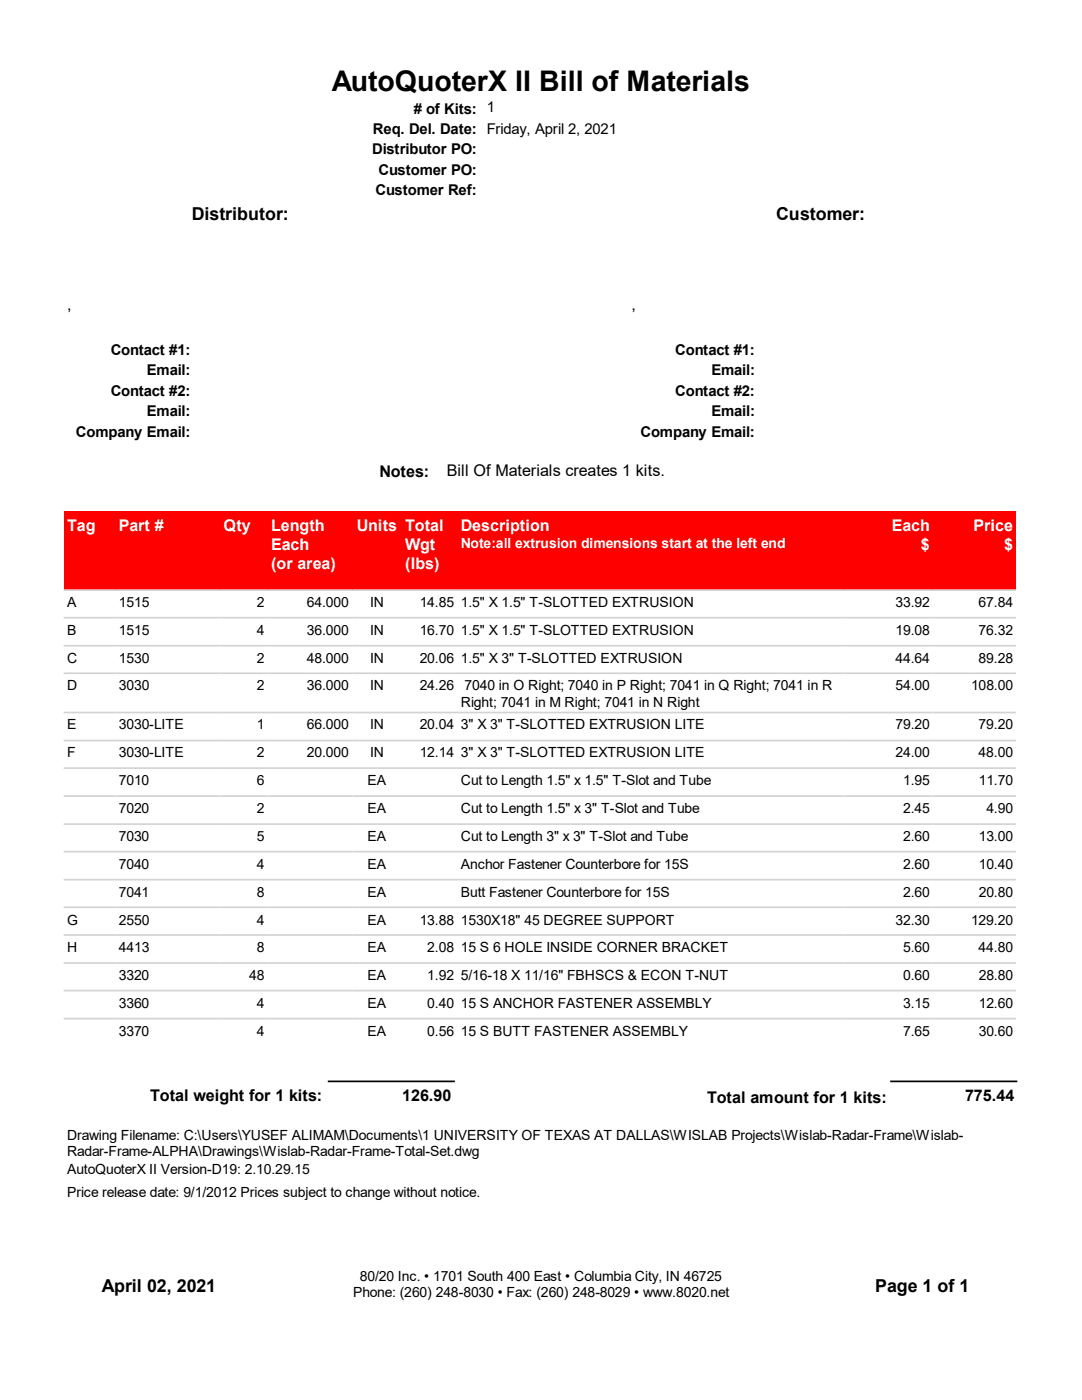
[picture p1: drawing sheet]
<svg xmlns="http://www.w3.org/2000/svg" width="216mm" height="279mm" viewBox="0 0 216 279" stroke-linecap="round" stroke-linejoin="round" font-family="sans-serif">
<defs><g id="words">
<text font-size="5.7" x="66.2" y="18.1">AutoQuoterX II Bill of Materials</text>
<g font-size="3.6">
<text x="38.3" y="43.9">Distributor:</text>
<text x="154.9" y="43.9">Customer:</text>
<text x="20.3" y="257.9">April 02, 2021</text>
<text x="174.6" y="257.9">Page 1 of 1</text>
</g>
<g font-size="3.2">
<text x="13.4" y="61.9">,</text>
<text x="126" y="61.9">,</text>
<text x="75.7" y="95.3">Notes:</text>
<text x="89.2" y="95.1">Bill Of Materials creates 1 kits.</text>
<text x="30" y="219.7">Total weight for 1 kits:</text>
<text x="80.3" y="219.7">126.90</text>
<text x="141.1" y="220.1">Total amount for 1 kits:</text>
<text x="192.6" y="219.7">775.44</text>
</g>
<g font-size="3.2" fill="#fff">
<text x="13.4" y="106">Tag</text>
<text x="23.7" y="106">Part #</text>
<text x="44.6" y="106">Qty</text>
<text x="54.1" y="106">Length</text>
<text x="71.2" y="106">Units</text>
<text x="80.9" y="106">Total</text>
<text x="91.9" y="106">Description</text>
<text x="177.9" y="106">Each</text>
<text x="194.3" y="106">Price</text>
<text x="54.1" y="109.8">Each</text>
<text x="54.1" y="113.6">(or area)</text>
<text x="80.9" y="109.8">Wgt</text>
<text x="80.9" y="113.6">(lbs)</text>
<text x="183.8" y="109.8">$</text>
<text x="200.4" y="109.8">$</text>
</g>
<g font-size="3">
<text x="82.6" y="22.7"># of Kits: 1</text>
<text x="74.4" y="26.8">Req. Del. Date: Friday, April 2, 2021</text>
<text x="74.3" y="30.8">Distributor PO:</text>
<text x="75.5" y="34.9">Customer PO:</text>
<text x="74.9" y="38.9">Customer Ref:</text>
<text x="22.1" y="70.9">Contact #1:</text>
<text x="134.7" y="70.9">Contact #1:</text>
<text x="29.3" y="74.9">Email:</text>
<text x="141.9" y="74.9">Email:</text>
<text x="22.1" y="79">Contact #2:</text>
<text x="29.3" y="83.1">Email:</text>
<text x="134.7" y="79">Contact #2:</text>
<text x="141.9" y="83.1">Email:</text>
<text x="15.2" y="87.1">Company Email:</text>
<text x="127.8" y="87.1">Company Email:</text>
</g>
<text font-size="2.8" fill="#fff" x="91.9" y="109.4">Note:all extrusion dimensions start at the left end</text>
<g font-size="2.8">
<text x="13.4" y="121.2">A</text>
<text x="23.7" y="121.2">1515</text>
<text x="51.2" y="121.2">2</text>
<text x="61.2" y="121.2">64.000</text>
<text x="73.8" y="121.2">IN</text>
<text x="83.7" y="121.2">14.85 1.5&quot; X 1.5&quot; T-SLOTTED EXTRUSION</text>
<text x="178.7" y="121.2">33.92</text>
<text x="195.3" y="121.2">67.84</text>
<text x="13.4" y="126.7">B</text>
<text x="23.7" y="126.7">1515</text>
<text x="51.2" y="126.7">4</text>
<text x="61.2" y="126.7">36.000</text>
<text x="73.8" y="126.7">IN</text>
<text x="83.7" y="126.7">16.70 1.5&quot; X 1.5&quot; T-SLOTTED EXTRUSION</text>
<text x="178.7" y="126.7">19.08</text>
<text x="195.3" y="126.7">76.32</text>
<text x="13.4" y="132.2">C</text>
<text x="13.4" y="137.8">D</text>
<text x="23.7" y="132.2">1530</text>
<text x="23.7" y="137.8">3030</text>
<text x="51.2" y="132.2">2</text>
<text x="51.2" y="137.8">2</text>
<text x="61.2" y="132.2">48.000</text>
<text x="61.2" y="137.8">36.000</text>
<text x="73.8" y="132.2">IN</text>
<text x="73.8" y="137.8">IN</text>
<text x="83.7" y="132.2">20.06 1.5&quot; X 3&quot; T-SLOTTED EXTRUSION</text>
<text x="83.7" y="137.8">24.26</text>
<text x="92.7" y="137.8">7040 in O Right; 7040 in P Right; 7041 in Q Right; 7041 in R</text>
<text x="178.7" y="132.2">44.64</text>
<text x="178.7" y="137.8">54.00</text>
<text x="193.8" y="137.8">108.00</text>
<text x="195.3" y="132.2">89.28</text>
<text x="91.9" y="141">Right; 7041 in M Right; 7041 in N Right</text>
<text x="13.4" y="145.6">E</text>
<text x="23.7" y="145.6">3030-LITE</text>
<text x="51.2" y="145.6">1</text>
<text x="61.2" y="145.6">66.000</text>
<text x="73.8" y="145.6">IN</text>
<text x="83.7" y="145.6">20.04 3&quot; X 3&quot; T-SLOTTED EXTRUSION LITE</text>
<text x="178.7" y="145.6">79.20</text>
<text x="195.3" y="145.6">79.20</text>
<text x="13.4" y="151.2">F</text>
<text x="23.7" y="151.2">3030-LITE</text>
<text x="51.2" y="151.2">2</text>
<text x="61.2" y="151.2">20.000</text>
<text x="73.8" y="151.2">IN</text>
<text x="83.7" y="151.2">12.14 3&quot; X 3&quot; T-SLOTTED EXTRUSION LITE</text>
<text x="178.7" y="151.2">24.00</text>
<text x="195.3" y="151.2">48.00</text>
<text x="23.7" y="156.8">7010</text>
<text x="51.2" y="156.8">6</text>
<text x="73.3" y="156.8">EA</text>
<text x="91.9" y="156.8">Cut to Length 1.5&quot; x 1.5&quot; T-Slot and Tube</text>
<text x="180.2" y="156.8">1.95</text>
<text x="195.3" y="156.8">11.70</text>
<text x="23.7" y="162.3">7020</text>
<text x="23.7" y="167.8">7030</text>
<text x="51.2" y="162.3">2</text>
<text x="51.2" y="167.8">5</text>
<text x="73.3" y="162.3">EA</text>
<text x="73.3" y="167.8">EA</text>
<text x="91.9" y="162.3">Cut to Length 1.5&quot; x 3&quot; T-Slot and Tube</text>
<text x="91.9" y="167.8">Cut to Length 3&quot; x 3&quot; T-Slot and Tube</text>
<text x="180.2" y="167.8">2.60</text>
<text x="180.2" y="162.3">2.45</text>
<text x="195.3" y="167.8">13.00</text>
<text x="196.8" y="162.3">4.90</text>
<text x="23.7" y="173.4">7040</text>
<text x="51.2" y="173.4">4</text>
<text x="73.3" y="173.4">EA</text>
<text x="91.9" y="173.4">Anchor Fastener Counterbore for 15S</text>
<text x="180.2" y="173.4">2.60</text>
<text x="195.3" y="173.4">10.40</text>
<text x="23.7" y="178.9">7041</text>
<text x="51.2" y="178.9">8</text>
<text x="73.3" y="178.9">EA</text>
<text x="91.9" y="178.9">Butt Fastener Counterbore for 15S</text>
<text x="180.2" y="178.9">2.60</text>
<text x="195.3" y="178.9">20.80</text>
<text x="13.4" y="184.5">G</text>
<text x="23.7" y="184.5">2550</text>
<text x="51.2" y="184.5">4</text>
<text x="73.3" y="184.5">EA</text>
<text x="83.7" y="184.5">13.88 1530X18&quot; 45 DEGREE SUPPORT</text>
<text x="178.7" y="184.5">32.30</text>
<text x="193.8" y="184.5">129.20</text>
<text x="13.4" y="190">H</text>
<text x="23.7" y="190">4413</text>
<text x="51.2" y="190">8</text>
<text x="73.3" y="190">EA</text>
<text x="85.3" y="190">2.08 15 S 6 HOLE INSIDE CORNER BRACKET</text>
<text x="180.2" y="190">5.60</text>
<text x="195.3" y="190">44.80</text>
<text x="23.7" y="195.6">3320</text>
<text x="49.7" y="195.6">48</text>
<text x="73.3" y="195.6">EA</text>
<text x="85.3" y="195.6">1.92 5/16-18 X 11/16&quot; FBHSCS &amp; ECON T-NUT</text>
<text x="180.2" y="195.6">0.60</text>
<text x="195.3" y="195.6">28.80</text>
<text x="23.7" y="201.2">3360</text>
<text x="51.2" y="201.2">4</text>
<text x="73.3" y="201.2">EA</text>
<text x="85.3" y="201.2">0.40 15 S ANCHOR FASTENER ASSEMBLY</text>
<text x="180.2" y="201.2">3.15</text>
<text x="195.3" y="201.2">12.60</text>
<text x="23.7" y="206.7">3370</text>
<text x="51.2" y="206.7">4</text>
<text x="73.3" y="206.7">EA</text>
<text x="85.3" y="206.7">0.56 15 S BUTT FASTENER ASSEMBLY</text>
<text x="180.2" y="206.7">7.65</text>
<text x="195.3" y="206.7">30.60</text>
<text x="13.4" y="227.5">Drawing Filename: C:\Users\YUSEF ALIMAM\Documents\1 UNIVERSITY OF TEXAS AT DALLAS\WISLAB Projects\Wislab-Radar-Frame\Wislab-</text>
<text x="13.4" y="230.8">Radar-Frame-ALPHA\Drawings\Wislab-Radar-Frame-Total-Set.dwg</text>
<text x="13.4" y="234.3">AutoQuoterX II Version-D19: 2.10.29.15</text>
<text x="13.4" y="238.9">Price release date: 9/1/2012 Prices subject to change without notice.</text>
<text x="71.8" y="255.6">80/20 Inc. • 1701 South 400 East • Columbia City, IN 46725</text>
<text x="70.4" y="258.9">Phone: (260) 248-8030 • Fax: (260) 248-8029 • www.8020.net</text>
</g>
</g></defs>
<path d="M65.4 215.8h25.4M177.6 215.8h25.4" fill="none" stroke="#000" stroke-width=".34"/>
<g fill="#f00">
<path d="M12.7 102.1h10.3v15.6h-10.3z"/>
<path d="M23 102.1h20.9v15.6h-20.9z"/>
<path d="M43.8 102.1h9.6v15.6h-9.6z"/>
<path d="M53.4 102.1h16.9v15.6h-16.9z"/>
<path d="M70.3 102.1h9.8v15.6h-9.8z"/>
<path d="M80 102.1h11.1v15.6h-11.1z"/>
<path d="M91.2 102.1h77.4v15.6h-77.4z"/>
<path d="M168.5 102.1h17.6v15.6h-17.6z"/>
<path d="M186.1 102.1h16.6v15.6h-16.6z"/>
</g>
<g fill="none" stroke="#d3d3d3" stroke-width=".34">
<path d="M12.7 117.8h190M12.7 123.3h190M12.7 128.9h190M12.7 134.4h190M12.7 142.2h190M12.7 147.8h190M12.7 153.3h190M12.7 158.9h190M12.7 164.5h190M12.7 170h190M12.7 175.6h190M12.7 181.1h190"/>
<path d="M12.7 186.6h190M12.7 192.2h190M12.7 197.7h190M12.7 203.3h190"/>
</g>
<use href="#words"/>
</svg>
